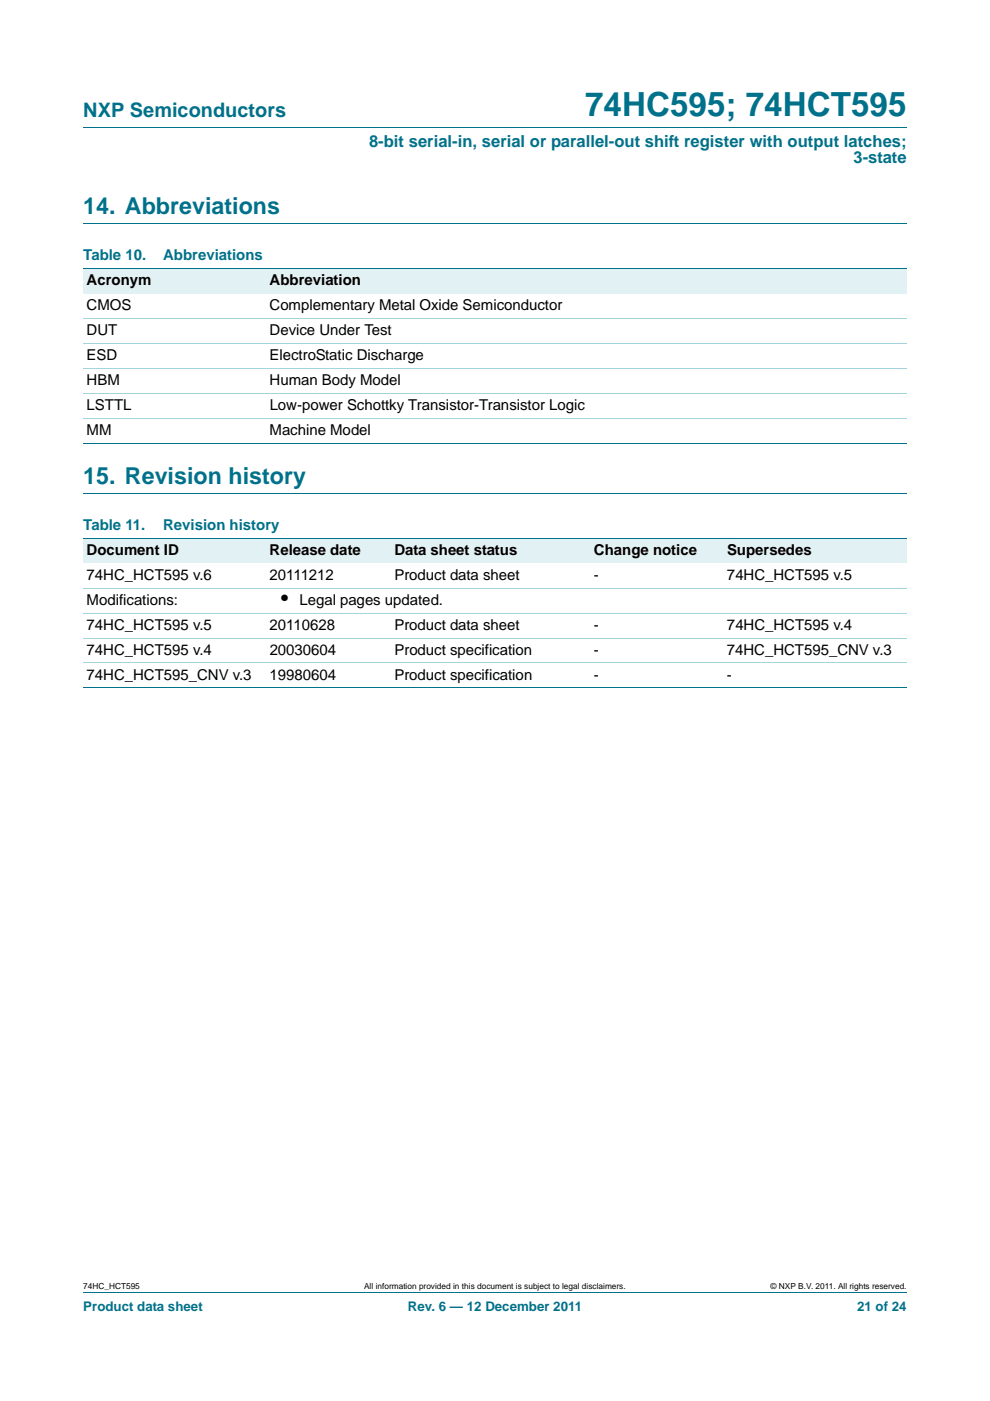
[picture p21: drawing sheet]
<svg xmlns="http://www.w3.org/2000/svg" width="210mm" height="297mm" viewBox="0 0 210 297" stroke-linecap="round" stroke-linejoin="round" font-family="sans-serif">
<defs><g id="words">
<text font-size="7" fill="#00718a" x="124.1" y="24.6">74HC595; 74HCT595</text>
<g font-size="4.9" fill="#00718a">
<text x="17.7" y="45.4">14. Abbreviations</text>
<text x="17.7" y="102.6">15. Revision history</text>
</g>
<text font-size="4.2" fill="#00718a" x="17.7" y="24.9">NXP Semiconductors</text>
<text font-size="4.2" x="59.6" y="128.2">•</text>
<g font-size="3.5" fill="#00718a">
<text x="78.3" y="31.1">8-bit serial-in, serial or parallel-out shift register with output latches;</text>
<text x="181" y="34.6">3-state</text>
</g>
<g font-size="3.2" fill="#00718a">
<text x="17.7" y="55.2">Table 10.</text>
<text x="34.6" y="55.2">Abbreviations</text>
<text x="17.7" y="112.4">Table 11.</text>
<text x="34.6" y="112.4">Revision history</text>
</g>
<g font-size="3.2">
<text x="18.4" y="65.8">CMOS</text>
<text x="18.4" y="60.5">Acronym</text>
<text x="57.2" y="65.8">Complementary Metal Oxide Semiconductor</text>
<text x="57.2" y="60.5">Abbreviation</text>
<text x="18.4" y="71.1">DUT</text>
<text x="57.2" y="71.1">Device Under Test</text>
<text x="18.4" y="76.4">ESD</text>
<text x="57.2" y="76.4">ElectroStatic Discharge</text>
<text x="18.4" y="81.7">HBM</text>
<text x="57.2" y="81.7">Human Body Model</text>
<text x="18.4" y="87">LSTTL</text>
<text x="57.2" y="87">Low-power Schottky Transistor-Transistor Logic</text>
<text x="18.4" y="92.3">MM</text>
<text x="57.2" y="92.3">Machine Model</text>
<text x="18.4" y="117.6">Document ID</text>
<text x="57.2" y="117.6">Release date</text>
<text x="83.7" y="117.6">Data sheet status</text>
<text x="126" y="117.6">Change notice</text>
<text x="154.2" y="117.6">Supersedes</text>
<text x="18.4" y="122.9">74HC_HCT595 v.6</text>
<text x="57.2" y="122.9">20111212</text>
<text x="83.7" y="122.9">Product data sheet</text>
<text x="126" y="122.9">-</text>
<text x="154.2" y="122.9">74HC_HCT595 v.5</text>
<text x="18.4" y="128.2">Modifications:</text>
<text x="63.5" y="128.2">Legal pages updated.</text>
<text x="18.4" y="133.5">74HC_HCT595 v.5</text>
<text x="57.2" y="133.5">20110628</text>
<text x="83.7" y="133.5">Product data sheet</text>
<text x="126" y="133.5">-</text>
<text x="154.2" y="133.5">74HC_HCT595 v.4</text>
<text x="18.4" y="138.8">74HC_HCT595 v.4</text>
<text x="57.2" y="138.8">20030604</text>
<text x="83.7" y="138.8">Product specification</text>
<text x="125.9" y="138.8">-</text>
<text x="154.2" y="138.8">74HC_HCT595_CNV v.3</text>
<text x="18.4" y="144.1">74HC_HCT595_CNV v.3</text>
<text x="57.2" y="144.1">19980604</text>
<text x="83.6" y="144.1">Product specification</text>
<text x="126" y="144.1">-</text>
<text x="154.2" y="144.1">-</text>
</g>
<g font-size="2.8" fill="#00718a">
<text x="17.7" y="277.9">Product data sheet</text>
<text x="86.5" y="277.9">Rev. 6 — 12 December 2011</text>
<text x="181.8" y="277.9">21 of 24</text>
</g>
<g font-size="1.8">
<text x="17.7" y="273.3">74HC_HCT595</text>
<text x="77.2" y="273.3">All information provided in this document is subject to legal disclaimers.</text>
<text x="163.4" y="273.3">© NXP B.V. 2011. All rights reserved.</text>
</g>
</g></defs>
<path d="M17.7 27h174.6M17.7 47.4h174.6M17.7 104.6h174.6M17.7 273.9h174.6" fill="none" stroke="#00718a" stroke-width=".21"/>
<g fill="#e2f1f4">
<path d="M17.7 57h38.8v5.3h-38.8z"/>
<path d="M56.5 57h135.8v5.3h-135.8z"/>
<path d="M17.7 114.1h38.8v5.3h-38.8z"/>
<path d="M56.5 114.1h26.4v5.3h-26.4z"/>
<path d="M82.9 114.1h42.4v5.3h-42.4z"/>
<path d="M125.3 114.1h28.2v5.3h-28.2z"/>
<path d="M153.5 114.1h38.8v5.3h-38.8z"/>
</g>
<path d="M17.7 57h174.6M17.7 94h174.6M17.7 114.1h174.6M17.7 145.9h174.6" fill="none" stroke="#00718a" stroke-width=".21"/>
<path d="M17.7 67.5h174.6M17.7 72.8h174.6M17.7 78.1h174.6M17.7 83.4h174.6M17.7 88.7h174.6M17.7 124.7h174.6M17.7 130h174.6M17.7 135.3h174.6M17.7 140.6h174.6" fill="none" stroke="#a5d5dc" stroke-width=".21"/>
<use href="#words"/>
</svg>
